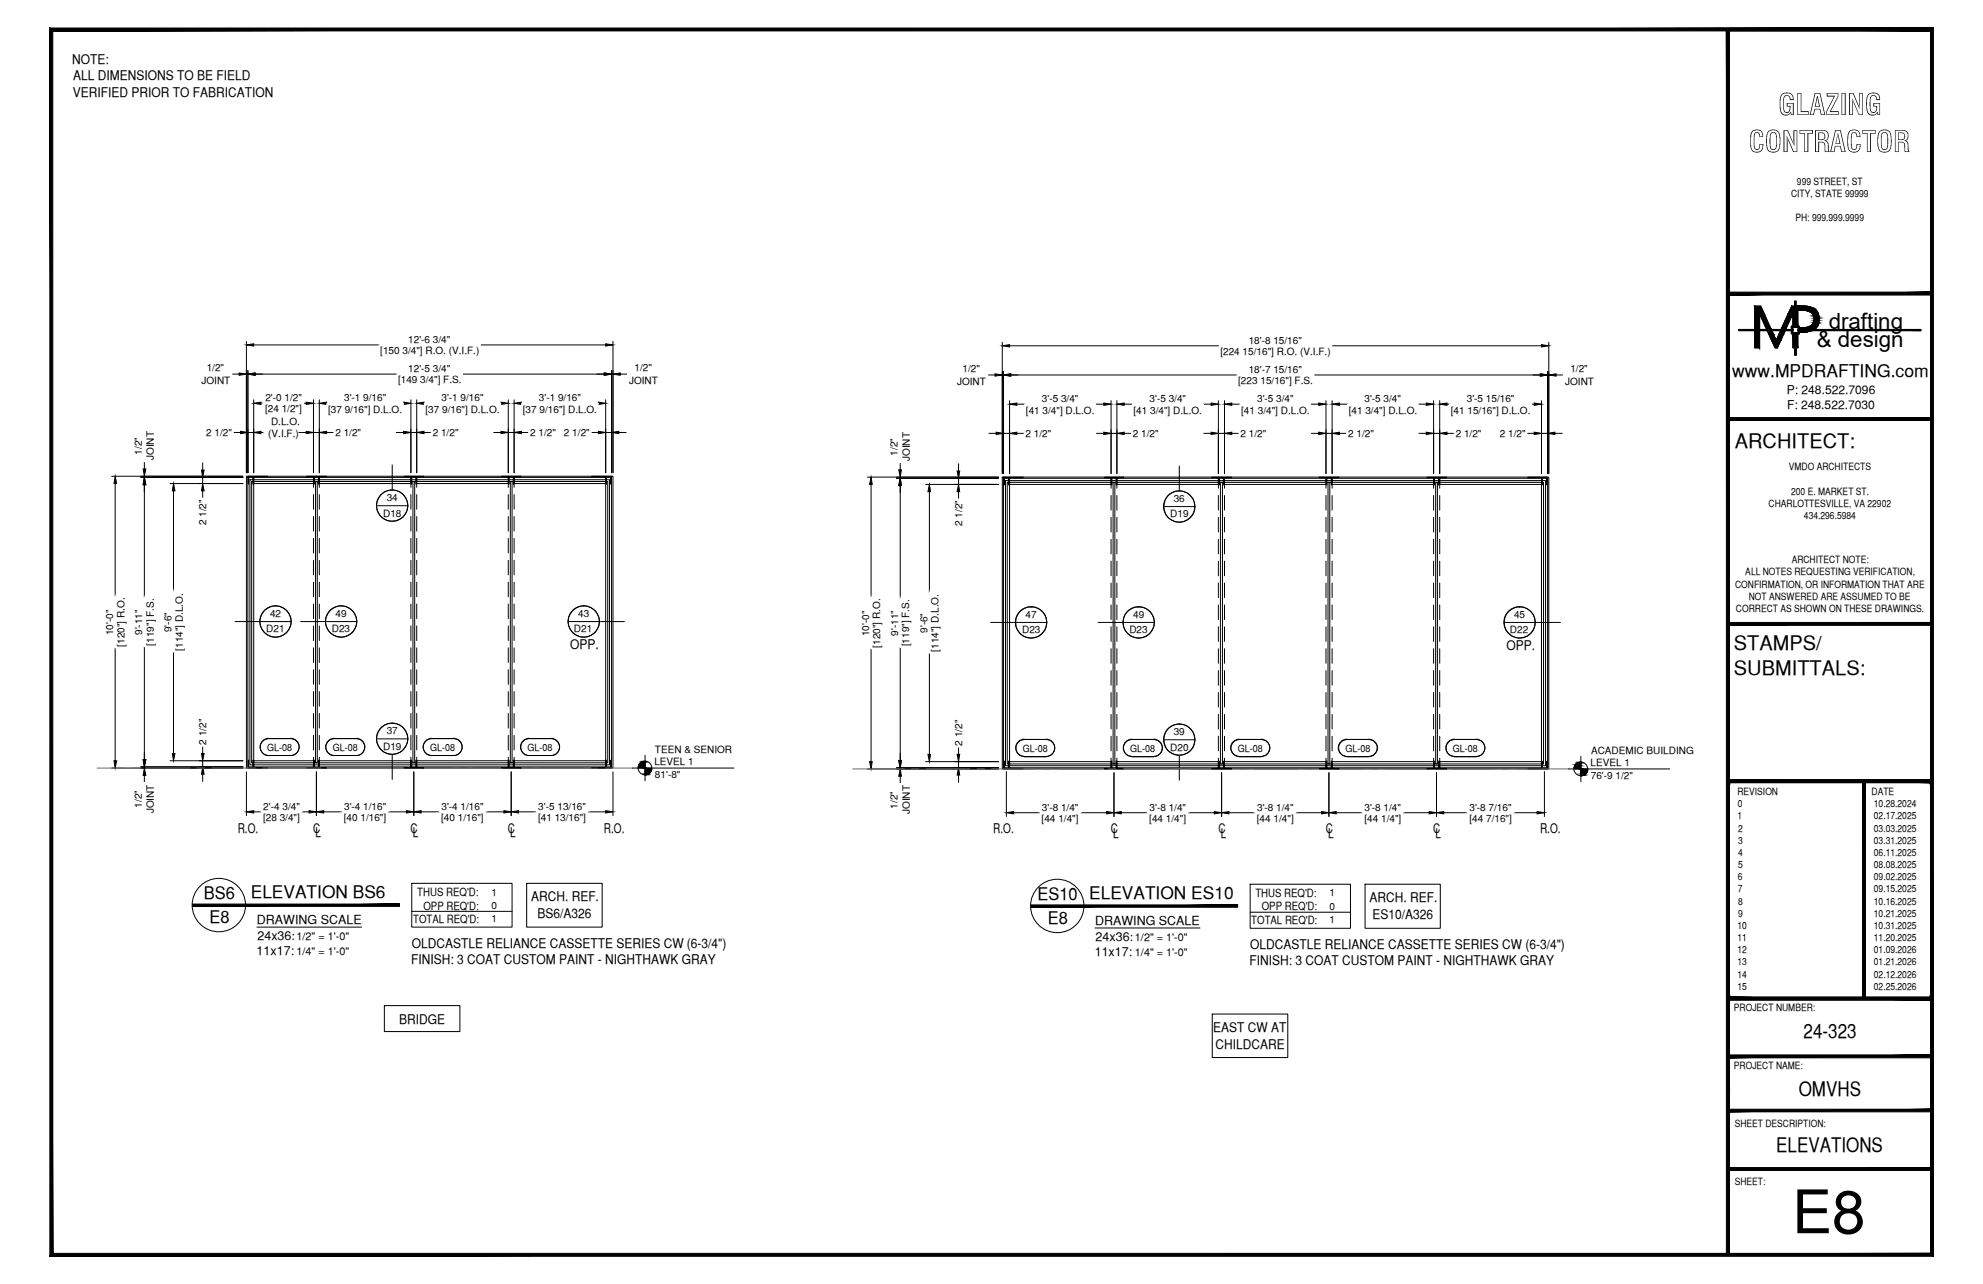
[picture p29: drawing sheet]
<svg xmlns="http://www.w3.org/2000/svg" width="432mm" height="279mm" viewBox="0 0 432 279" stroke-linecap="round" stroke-linejoin="round" font-family="sans-serif">
<defs><g id="words">
<text font-size="13.1" x="390.2" y="268.4">E8</text>
<g font-size="6.3">
<text x="387.2" y="25">GLAZING</text>
<text x="380.8" y="33.1">CONTRACTOR</text>
</g>
<g font-size="4.9">
<text x="398.2" y="71.5">drafting</text>
<text x="395.6" y="75.5">&amp; design</text>
</g>
<g font-size="4.4">
<text x="377.8" y="97.5">ARCHITECT:</text>
<text x="377.6" y="141.5">STAMPS/</text>
<text x="377.6" y="146.9">SUBMITTALS:</text>
<text x="392.7" y="225.8">24-323</text>
<text x="391.7" y="238.5">OMVHS</text>
<text x="386.8" y="250.7">ELEVATIONS</text>
</g>
<g font-size="3.8">
<text x="377.2" y="82">www.MPDRAFTING.com</text>
<text x="44.4" y="195.6">BS6</text>
<text x="54.6" y="195.4">ELEVATION BS6</text>
<text x="225.9" y="195.8">ES10 ELEVATION ES10</text>
<text x="45.6" y="200.9">E8</text>
<text x="228.2" y="201">E8</text>
</g>
<g font-size="2.9">
<text x="15.7" y="13.9">NOTE:</text>
<text x="15.9" y="17.5">ALL DIMENSIONS TO BE FIELD</text>
<text x="15.9" y="21">VERIFIED PRIOR TO FABRICATION</text>
<text x="124.1" y="141.2">OPP.</text>
<text x="328" y="141.5">OPP.</text>
<text x="51.8" y="181.2">R.O.</text>
<text x="68.2" y="181.2">C</text>
<text x="68.7" y="182.1">L</text>
<text x="89.4" y="181.2">C</text>
<text x="89.9" y="182.1">L</text>
<text x="110.6" y="181.2">C</text>
<text x="111.1" y="182.1">L</text>
<text x="131.5" y="181.2">R.O.</text>
<text x="216.3" y="181.4">R.O.</text>
<text x="241.9" y="181.4">C</text>
<text x="242.4" y="182.4">L</text>
<text x="265.3" y="181.4">C</text>
<text x="265.8" y="182.4">L</text>
<text x="288.7" y="181.4">C</text>
<text x="289.2" y="182.4">L</text>
<text x="312.1" y="181.4">C</text>
<text x="312.6" y="182.4">L</text>
<text x="335.3" y="181.4">R.O.</text>
<text x="115.6" y="196.2">ARCH. REF.</text>
<text x="298.2" y="196.3">ARCH. REF.</text>
<text x="117" y="199.7">BS6/A326</text>
<text x="298.8" y="199.9">ES10/A326</text>
<text x="89.5" y="209.8">FINISH: 3 COAT CUSTOM PAINT - NIGHTHAWK GRAY</text>
<text x="89.7" y="206.2">OLDCASTLE RELIANCE CASSETTE SERIES CW (6-3/4&quot;)</text>
<text x="272.1" y="210">FINISH: 3 COAT CUSTOM PAINT - NIGHTHAWK GRAY</text>
<text x="272.2" y="206.4">OLDCASTLE RELIANCE CASSETTE SERIES CW (6-3/4&quot;)</text>
<text x="86.9" y="222.8">BRIDGE</text>
<text x="264.2" y="224.7">EAST CW AT</text>
<text x="264.7" y="228.2">CHILDCARE</text>
</g>
<g font-size="2.7">
<text x="55.9" y="201.1">DRAWING SCALE</text>
<text x="238.4" y="201.4">DRAWING SCALE</text>
<text x="55.9" y="207.8">11x17:</text>
<text x="56.1" y="204.5">24x36:</text>
<text x="238.4" y="208">11x17:</text>
<text x="238.6" y="204.7">24x36:</text>
</g>
<g font-size="2.6">
<text x="389.1" y="85.8">P: 248.522.7096</text>
<text x="389.1" y="89">F: 248.522.7030</text>
</g>
<g font-size="2.5">
<text x="90.9" y="194.9">THUS REQ'D:</text>
<text x="92.2" y="197.9">OPP REQ'D:</text>
<text x="273.4" y="195.1">THUS REQ'D:</text>
<text x="90" y="200.8">TOTAL REQ'D:</text>
<text x="272.5" y="201">TOTAL REQ'D:</text>
<text x="274.8" y="198.1">OPP REQ'D:</text>
</g>
<g font-size="2.4">
<text x="64.6" y="204.6">1/2&quot; = 1'-0&quot;</text>
<text x="64.6" y="207.8">1/4&quot; = 1'-0&quot;</text>
<text x="247.1" y="204.8">1/2&quot; = 1'-0&quot;</text>
<text x="247.1" y="208">1/4&quot; = 1'-0&quot;</text>
</g>
<g font-size="2.2">
<text x="391.3" y="40.2">999 STREET, ST</text>
<text x="390" y="42.9">CITY, STATE 99999</text>
<text x="391" y="48.2">PH: 999.999.9999</text>
<text x="82.8" y="77.1">[150 3/4&quot;] R.O. (V.I.F.)</text>
<text x="88.9" y="74.6">12'-6 3/4&quot;</text>
<text x="265.7" y="77.3">[224 15/16&quot;] R.O. (V.I.F.)</text>
<text x="271.9" y="74.8">18'-8 15/16&quot;</text>
<text x="43.9" y="83.5">JOINT</text>
<text x="45" y="80.8">1/2&quot;</text>
<text x="86.7" y="83.4">[149 3/4&quot;] F.S.</text>
<text x="88.9" y="81">12'-5 3/4&quot;</text>
<text x="137" y="83.5">JOINT</text>
<text x="138.2" y="80.8">1/2&quot;</text>
<text x="208.4" y="83.7">JOINT</text>
<text x="209.6" y="81">1/2&quot;</text>
<text x="269.6" y="83.6">[223 15/16&quot;] F.S.</text>
<text x="271.9" y="81.2">18'-7 15/16&quot;</text>
<text x="340.8" y="83.7">JOINT</text>
<text x="341.9" y="81">1/2&quot;</text>
<text x="57.7" y="89.7">[24 1/2&quot;]</text>
<text x="57.8" y="87.3">2'-0 1/2&quot;</text>
<text x="71.4" y="89.8">[37 9/16&quot;] D.L.O.</text>
<text x="74.9" y="87.3">3'-1 9/16&quot;</text>
<text x="92.6" y="89.8">[37 9/16&quot;] D.L.O.</text>
<text x="96.1" y="87.3">3'-1 9/16&quot;</text>
<text x="113.9" y="89.8">[37 9/16&quot;] D.L.O.</text>
<text x="117.3" y="87.3">3'-1 9/16&quot;</text>
<text x="223.4" y="90">[41 3/4&quot;] D.L.O.</text>
<text x="226.9" y="87.5">3'-5 3/4&quot;</text>
<text x="246.8" y="90">[41 3/4&quot;] D.L.O.</text>
<text x="250.3" y="87.5">3'-5 3/4&quot;</text>
<text x="270.3" y="90">[41 3/4&quot;] D.L.O.</text>
<text x="273.7" y="87.5">3'-5 3/4&quot;</text>
<text x="293.7" y="90">[41 3/4&quot;] D.L.O.</text>
<text x="297.1" y="87.5">3'-5 3/4&quot;</text>
<text x="315.9" y="90">[41 15/16&quot;] D.L.O.</text>
<text x="319.4" y="87.5">3'-5 15/16&quot;</text>
<text x="44.9" y="94.9">2 1/2&quot;</text>
<text x="58.4" y="95.1">(V.I.F.)</text>
<text x="59" y="92.4">D.L.O.</text>
<text x="73" y="94.9">2 1/2&quot;</text>
<text x="94.2" y="94.9">2 1/2&quot;</text>
<text x="115.4" y="94.9">2 1/2&quot;</text>
<text x="122.8" y="94.9">2 1/2&quot;</text>
<text x="223.3" y="95.1">2 1/2&quot;</text>
<text x="246.7" y="95.1">2 1/2&quot;</text>
<text x="270.1" y="95.1">2 1/2&quot;</text>
<text x="293.6" y="95.1">2 1/2&quot;</text>
<text x="317" y="95.1">2 1/2&quot;</text>
<text x="326.6" y="95.1">2 1/2&quot;</text>
<text x="30.9" y="98.9" transform="rotate(-90 30.9 98.9)">1/2&quot;</text>
<text x="33.5" y="100.1" transform="rotate(-90 33.5 100.1)">JOINT</text>
<text x="195.5" y="99.1" transform="rotate(-90 195.5 99.1)">1/2&quot;</text>
<text x="198.1" y="100.3" transform="rotate(-90 198.1 100.3)">JOINT</text>
<text x="389.5" y="102.3">VMDO ARCHITECTS</text>
<text x="390" y="107.6">200 E. MARKET ST.</text>
<text x="83.4" y="112.4">D18</text>
<text x="84.2" y="109.1">34</text>
<text x="254.8" y="112.6">D19</text>
<text x="255.6" y="109.3">36</text>
<text x="385.1" y="110.3">CHARLOTTESVILLE, VA 22902</text>
<text x="392.8" y="113">434.296.5984</text>
<text x="44.9" y="114.3" transform="rotate(-90 44.9 114.3)">2 1/2&quot;</text>
<text x="209.5" y="114.5" transform="rotate(-90 209.5 114.5)">2 1/2&quot;</text>
<text x="380" y="125.2">ALL NOTES REQUESTING VERIFICATION,</text>
<text x="390.1" y="122.6">ARCHITECT NOTE:</text>
<text x="377.8" y="127.9">CONFIRMATION, OR INFORMATION THAT ARE</text>
<text x="380.8" y="130.6">NOT ANSWERED ARE ASSUMED TO BE</text>
<text x="37.3" y="137.5" transform="rotate(-90 37.3 137.5)">9'-6&quot;</text>
<text x="58" y="137.6">D21</text>
<text x="58.8" y="134.3">42</text>
<text x="72.3" y="137.6">D23</text>
<text x="73.1" y="134.3">49</text>
<text x="125" y="137.6">D21</text>
<text x="125.9" y="134.3">43</text>
<text x="201.9" y="137.7" transform="rotate(-90 201.9 137.7)">9'-6&quot;</text>
<text x="222.6" y="137.8">D23</text>
<text x="223.3" y="134.5">47</text>
<text x="245.9" y="137.8">D23</text>
<text x="246.8" y="134.5">49</text>
<text x="328.8" y="137.8">D22</text>
<text x="329.7" y="134.5">45</text>
<text x="378" y="133.2">CORRECT AS SHOWN ON THESE DRAWINGS.</text>
<text x="24.6" y="138.2" transform="rotate(-90 24.6 138.2)">10'-0&quot;</text>
<text x="27.1" y="140.7" transform="rotate(-90 27.1 140.7)">[120&quot;] R.O.</text>
<text x="31" y="138.2" transform="rotate(-90 31 138.2)">9'-11&quot;</text>
<text x="33.5" y="140.5" transform="rotate(-90 33.5 140.5)">[119&quot;] F.S.</text>
<text x="39.8" y="141.6" transform="rotate(-90 39.8 141.6)">[114&quot;] D.L.O.</text>
<text x="189.2" y="138.4" transform="rotate(-90 189.2 138.4)">10'-0&quot;</text>
<text x="191.6" y="140.9" transform="rotate(-90 191.6 140.9)">[120&quot;] R.O.</text>
<text x="195.6" y="138.4" transform="rotate(-90 195.6 138.4)">9'-11&quot;</text>
<text x="198" y="140.7" transform="rotate(-90 198 140.7)">[119&quot;] F.S.</text>
<text x="204.3" y="141.8" transform="rotate(-90 204.3 141.8)">[114&quot;] D.L.O.</text>
<text x="84.2" y="159.8">37</text>
<text x="255.6" y="160">39</text>
<text x="44.9" y="162.1" transform="rotate(-90 44.9 162.1)">2 1/2&quot;</text>
<text x="58.2" y="163.4">GL-08</text>
<text x="72.5" y="163.4">GL-08</text>
<text x="83.4" y="163.1">D19</text>
<text x="93.7" y="163.4">GL-08</text>
<text x="114.9" y="163.4">GL-08</text>
<text x="142.5" y="166.6">LEVEL 1</text>
<text x="142.6" y="164">TEEN &amp; SENIOR</text>
<text x="209.5" y="162.2" transform="rotate(-90 209.5 162.2)">2 1/2&quot;</text>
<text x="222.7" y="163.6">GL-08</text>
<text x="246.1" y="163.6">GL-08</text>
<text x="254.8" y="163.3">D20</text>
<text x="269.6" y="163.6">GL-08</text>
<text x="293" y="163.6">GL-08</text>
<text x="316.4" y="163.6">GL-08</text>
<text x="346.3" y="166.8">LEVEL 1</text>
<text x="346.5" y="164.1">ACADEMIC BUILDING</text>
<text x="142.6" y="169.2">81'-8&quot;</text>
<text x="346.4" y="169.4">76'-9 1/2&quot;</text>
<text x="378.3" y="173">REVISION</text>
<text x="407.5" y="173">DATE</text>
<text x="30.9" y="175.8" transform="rotate(-90 30.9 175.8)">1/2&quot;</text>
<text x="33.5" y="177" transform="rotate(-90 33.5 177)">JOINT</text>
<text x="57.3" y="178.6">[28 3/4&quot;]</text>
<text x="57.3" y="176.2">2'-4 3/4&quot;</text>
<text x="74.9" y="178.6">[40 1/16&quot;]</text>
<text x="74.9" y="176.2">3'-4 1/16&quot;</text>
<text x="96.1" y="178.6">[40 1/16&quot;]</text>
<text x="96.1" y="176.2">3'-4 1/16&quot;</text>
<text x="117.2" y="178.6">[41 13/16&quot;]</text>
<text x="117.2" y="176.2">3'-5 13/16&quot;</text>
<text x="195.5" y="176" transform="rotate(-90 195.5 176)">1/2&quot;</text>
<text x="198.1" y="177.2" transform="rotate(-90 198.1 177.2)">JOINT</text>
<text x="226.8" y="178.9">[44 1/4&quot;]</text>
<text x="226.9" y="176.4">3'-8 1/4&quot;</text>
<text x="250.3" y="178.9">[44 1/4&quot;]</text>
<text x="250.3" y="176.4">3'-8 1/4&quot;</text>
<text x="273.7" y="178.9">[44 1/4&quot;]</text>
<text x="273.7" y="176.4">3'-8 1/4&quot;</text>
<text x="297.1" y="176.4">3'-8 1/4&quot;</text>
<text x="297.1" y="178.9">[44 1/4&quot;]</text>
<text x="320" y="176.4">3'-8 7/16&quot;</text>
<text x="320" y="178.9">[44 7/16&quot;]</text>
<text x="378.3" y="178.3">1</text>
<text x="378.4" y="175.7">0</text>
<text x="408" y="175.7">10.28.2024</text>
<text x="408" y="178.3">02.17.2025</text>
<text x="378.5" y="181">2</text>
<text x="378.5" y="183.6">3</text>
<text x="408" y="181">03.03.2025</text>
<text x="408" y="183.6">03.31.2025</text>
<text x="378.4" y="191.6">6</text>
<text x="378.5" y="186.2">4</text>
<text x="378.5" y="188.9">5</text>
<text x="408" y="186.2">06.11.2025</text>
<text x="408" y="188.9">08.08.2025</text>
<text x="408" y="191.6">09.02.2025</text>
<text x="107" y="194.9">1</text>
<text x="107" y="197.8">0</text>
<text x="289.5" y="195.1">1</text>
<text x="289.5" y="198">0</text>
<text x="378.4" y="194.2">7</text>
<text x="378.5" y="196.8">8</text>
<text x="408" y="194.2">09.15.2025</text>
<text x="408" y="196.8">10.16.2025</text>
<text x="107" y="200.6">1</text>
<text x="289.5" y="200.8">1</text>
<text x="378.3" y="202.1">10</text>
<text x="378.5" y="199.5">9</text>
<text x="408" y="199.5">10.21.2025</text>
<text x="408" y="202.1">10.31.2025</text>
<text x="378.3" y="204.8">11</text>
<text x="378.3" y="207.5">12</text>
<text x="408" y="204.8">11.20.2025</text>
<text x="408" y="207.5">01.09.2026</text>
<text x="378.3" y="210.1">13</text>
<text x="378.3" y="212.7">14</text>
<text x="378.3" y="215.4">15</text>
<text x="408" y="210.1">01.21.2026</text>
<text x="408" y="212.7">02.12.2026</text>
<text x="408" y="215.4">02.25.2026</text>
<text x="377.6" y="219.9">PROJECT NUMBER:</text>
<text x="377.6" y="232.5">PROJECT NAME:</text>
<text x="377.8" y="245.2">SHEET DESCRIPTION:</text>
<text x="377.8" y="257.9">SHEET:</text>
</g>
</g></defs>
<!-- layer: COMPONENTS -->
<g fill="none" stroke="#000" stroke-width=".22">
<path d="M54 103.9h1.2v63h-1.2zM54.4 104.4h78.3v62h-78.3zM55.2 103.9h13.1v1.3h-13.1zM68.3 106v-2.1h1.2v2.1M68.3 107.6v3.2M68.3 112.4v3.2M68.3 117.2v3.1M69.5 103.9h20v1.3h-20zM69.5 107.6v3.2M69.5 112.4v3.2M69.5 117.2v3.1M89.5 106v-2.1h1.2v2.1"/>
<path d="M89.5 107.6v3.2M89.5 112.4v3.2M89.5 117.2v3.1M90.7 103.9h20v1.3h-20zM90.7 107.6v3.2M90.7 112.4v3.2M90.7 117.2v3.1M110.7 106v-2.1h1.3v2.1M110.7 107.6v3.2M110.7 112.4v3.2M110.7 117.2v3.1M112 103.9h19.9v1.3h-19.9z"/>
<path d="M112 107.6v3.2M112 112.4v3.2M112 117.2v3.1M131.9 103.9h1.3v63h-1.3zM218.5 104.1h1.3v63h-1.3zM218.9 104.6h117.6v62h-117.6zM219.8 104.1h22.1v1.3h-22.1zM241.9 106.2v-2.1h1.3v2.1M241.9 107.8v3.2M241.9 112.6v3.2M241.9 117.3v3.2M243.2 104.1h22.1v1.3h-22.1z"/>
<path d="M243.2 107.8v3.2M243.2 112.6v3.2M243.2 117.3v3.2M265.3 106.2v-2.1h1.3v2.1M265.3 107.8v3.2M265.3 112.6v3.2M265.3 117.3v3.2M266.6 104.1h22.1v1.3h-22.1zM266.6 107.8v3.2M266.6 112.6v3.2M266.6 117.3v3.2M288.7 106.2v-2.1h1.4v2.1"/>
<path d="M288.7 107.8v3.2M288.7 112.6v3.2M288.7 117.3v3.2M290.1 104.1h22.1v1.3h-22.1zM290.1 107.8v3.2M290.1 112.6v3.2M290.1 117.3v3.2M312.2 106.2v-2.1h1.3v2.1M312.2 107.8v3.2M312.2 112.6v3.2M312.2 117.3v3.2M313.5 104.1h22.2v1.3h-22.2z"/>
<path d="M313.5 107.8v3.2M313.5 112.6v3.2M313.5 117.3v3.2M335.7 104.1h1.3v63h-1.3zM68.3 121.9v3.2M68.3 126.7v3.2M68.3 131.4v3.2M68.3 136.2v3.2M69.5 121.9v3.2M69.5 126.7v3.2M69.5 131.4v3.2M69.5 136.2v3.2"/>
<path d="M89.5 121.9v3.2M89.5 126.7v3.2M89.5 131.4v3.2M89.5 136.2v3.2M90.7 121.9v3.2M90.7 126.7v3.2M90.7 131.4v3.2M90.7 136.2v3.2M110.7 121.9v3.2M110.7 126.7v3.2M110.7 131.4v3.2M110.7 136.2v3.2"/>
<path d="M112 121.9v3.2M112 126.7v3.2M112 131.4v3.2M112 136.2v3.2M241.9 122.1v3.2M241.9 126.9v3.1M241.9 131.6v3.2M241.9 136.4v3.2M243.2 122.1v3.2M243.2 126.9v3.1M243.2 131.6v3.2M243.2 136.4v3.2"/>
<path d="M265.3 122.1v3.2M265.3 126.9v3.1M265.3 131.6v3.2M265.3 136.4v3.2M266.6 122.1v3.2M266.6 126.9v3.1M266.6 131.6v3.2M266.6 136.4v3.2M288.7 122.1v3.2M288.7 126.9v3.1M288.7 131.6v3.2M288.7 136.4v3.2"/>
<path d="M290.1 122.1v3.2M290.1 126.9v3.1M290.1 131.6v3.2M290.1 136.4v3.2M312.2 122.1v3.2M312.2 126.9v3.1M312.2 131.6v3.2M312.2 136.4v3.2M313.5 122.1v3.2M313.5 126.9v3.1M313.5 131.6v3.2M313.5 136.4v3.2"/>
<path d="M68.3 141v3.1M68.3 145.7v3.2M68.3 150.5v3.2M68.3 155.3v3.1M69.5 141v3.1M69.5 145.7v3.2M69.5 150.5v3.2M69.5 155.3v3.1M89.5 141v3.1M89.5 145.7v3.2M89.5 150.5v3.2M89.5 155.3v3.1"/>
<path d="M90.7 141v3.1M90.7 145.7v3.2M90.7 150.5v3.2M90.7 155.3v3.1M110.7 141v3.1M110.7 145.7v3.2M110.7 150.5v3.2M110.7 155.3v3.1M112 141v3.1M112 145.7v3.2M112 150.5v3.2M112 155.3v3.1"/>
<path d="M241.9 141.2v3.1M241.9 145.9v3.2M241.9 150.7v3.2M241.9 155.4v3.2M243.2 141.2v3.1M243.2 145.9v3.2M243.2 150.7v3.2M243.2 155.4v3.2M265.3 141.2v3.1M265.3 145.9v3.2M265.3 150.7v3.2M265.3 155.4v3.2"/>
<path d="M266.6 141.2v3.1M266.6 145.9v3.2M266.6 150.7v3.2M266.6 155.4v3.2M288.7 141.2v3.1M288.7 145.9v3.2M288.7 150.7v3.2M288.7 155.4v3.2M290.1 141.2v3.1M290.1 145.9v3.2M290.1 150.7v3.2M290.1 155.4v3.2"/>
<path d="M312.2 141.2v3.1M312.2 145.9v3.2M312.2 150.7v3.2M312.2 155.4v3.2M313.5 141.2v3.1M313.5 145.9v3.2M313.5 150.7v3.2M313.5 155.4v3.2M55.2 165.5h13.1v1.4h-13.1zM68.3 164.8v2.1h1.2v-2.1M68.3 160v3.2M69.5 165.5h20v1.4h-20z"/>
<path d="M69.5 160v3.2M89.5 164.8v2.1h1.2v-2.1M89.5 160v3.2M90.7 165.5h20v1.4h-20zM90.7 160v3.2M110.7 164.8v2.1h1.3v-2.1M110.7 160v3.2M112 165.5h19.9v1.4h-19.9zM112 160v3.2M219.8 165.7h22.1v1.4h-22.1zM241.9 165v2.1h1.3v-2.1M241.9 160.2v3.2"/>
<path d="M243.2 165.7h22.1v1.4h-22.1zM243.2 160.2v3.2M265.3 165v2.1h1.3v-2.1M265.3 160.2v3.2M266.6 165.7h22.1v1.4h-22.1zM266.6 160.2v3.2M288.7 165v2.1h1.4v-2.1M288.7 160.2v3.2M290.1 165.7h22.1v1.4h-22.1zM290.1 160.2v3.2M312.2 165v2.1h1.3v-2.1M312.2 160.2v3.2"/>
<path d="M313.5 165.7h22.2v1.4h-22.2zM313.5 160.2v3.2"/>
</g>
<!-- layer: SYMBOLS -->
<g fill="none" stroke="#fff" stroke-width=".22">
<path d="M85.4 106.6l.9 .1M256.8 106.8l.9 .1M60 131.8l.9 .2M74.3 131.8l.9 .2M127.1 131.8l-.9 .2M224.5 132.1h.9M248 132.1h.9M330.9 132.1h-.8M85.4 157.4l.9 .1M256.8 157.5l.9 .2M58.2 164.4h5.4h-5.1h4.8M63.3 160.7l-5.1 .1h5.4"/>
<path d="M72.5 164.4h5.4h-5.1h4.8M77.6 160.7l-5.1 .1h5.4M93.7 164.4h5.4h-5.1h4.8M98.8 160.7l-5.1 .1h5.4M114.9 164.4h5.4h-5h4.7M120 160.7l-5.1 .1h5.4M222.8 164.6h5.4l-5.1 .1h4.7M227.8 160.9l-5 .1h5.4M246.2 164.6h5.4l-5.1 .1h4.8M251.3 160.9l-5.1 .1h5.4M269.6 164.6h5.4l-5.1 .1h4.7M274.6 160.9l-5 .1h5.4"/>
<path d="M293 164.6h5.4l-5.1 .1h4.8M298.1 160.9l-5.1 .1h5.4M316.4 164.6h5.4l-5.1 .1h4.8M321.5 160.9l-5.1 .1h5.4"/>
</g>
<g fill="#fff" stroke="#fff" stroke-width=".22">
<path d="M57.6 161l.6-.2h5.4zM57.6 161h6.6l-.6-.2zM57.1 161.4l.5-.4h6.6zM57.1 161.4h7.6l-.5-.4zM57.1 161.4h7.6l-7.9 .5zM56.8 161.9h8.2l-.3-.5zM56.8 161.9h8.2l-8.4 .7zM56.6 162.6h8.6l-.2-.7zM56.6 162.6h8.6l-8.4 .6zM56.8 163.2h8.2l.2-.6zM56.8 163.2h8.2l-7.9 .6zM57.1 163.8h7.6l.3-.6zM57.1 163.8h7.6l-7.1 .4zM57.6 164.2h6.6l.5-.4zM57.6 164.2h6.6l-6 .2zM58.2 164.4h5.4l.6-.2z"/>
<path d="M71.9 161l.6-.2h5.4zM71.9 161h6.6l-.6-.2zM71.4 161.4l.5-.4h6.6zM71.4 161.4h7.6l-.5-.4zM71.4 161.4h7.6l-7.9 .5zM71.1 161.9h8.2l-.3-.5zM71.1 161.9h8.2l-8.4 .7zM70.9 162.6h8.5l-.1-.7zM70.9 162.6h8.5l-8.3 .6zM71.1 163.2h8.2l.1-.6zM71.1 163.2h8.2l-7.9 .6zM71.4 163.8h7.6l.3-.6zM71.4 163.8h7.6l-7.1 .4zM71.9 164.2h6.6l.5-.4zM71.9 164.2h6.6l-6 .2zM72.5 164.4h5.4l.6-.2z"/>
<path d="M93.1 161l.6-.2h5.4zM93.1 161h6.6l-.6-.2zM92.6 161.4l.5-.4h6.6zM92.6 161.4h7.6l-.5-.4zM92.6 161.4h7.6l-7.9 .5zM92.3 161.9h8.2l-.3-.5zM92.3 161.9h8.2l-8.4 .7zM92.1 162.6h8.5l-.1-.7zM92.1 162.6h8.5l-8.3 .6zM92.3 163.2h8.2l.1-.6zM92.3 163.2h8.2l-7.9 .6zM92.6 163.8h7.6l.3-.6zM92.6 163.8h7.6l-7.1 .4zM93.1 164.2h6.6l.5-.4zM93.1 164.2h6.6l-6 .2zM93.7 164.4h5.4l.6-.2z"/>
<path d="M114.3 161l.6-.2h5.4zM114.3 161h6.6l-.6-.2zM113.8 161.4l.5-.4h6.6zM113.8 161.4h7.6l-.5-.4zM113.8 161.4h7.6l-7.9 .5zM113.5 161.9h8.2l-.3-.5zM113.5 161.9h8.2l-8.3 .7zM113.4 162.6h8.5l-.2-.7zM113.4 162.6h8.5l-8.4 .6zM113.5 163.2h8.2l.2-.6zM113.5 163.2h8.2l-7.9 .6zM113.8 163.8h7.6l.3-.6zM113.8 163.8h7.6l-7.1 .4zM114.3 164.2h6.6l.5-.4zM114.3 164.2h6.6l-6 .2zM114.9 164.4h5.4l.6-.2z"/>
<path d="M222.1 161.2l.7-.2h5.4zM222.1 161.2h6.6l-.5-.2zM222.1 161.2h6.6l-7 .4zM221.7 161.6h7.5l-.5-.4zM221.7 161.6h7.5l-7.9 .5zM221.3 162.1h8.3l-.4-.5zM221.3 162.1h8.3l-8.4 .7zM221.2 162.8h8.5l-.1-.7zM221.2 162.8h8.5l-8.4 .6zM221.3 163.4h8.3l.1-.6zM221.3 163.4h8.3l-8 .6zM221.6 164h7.6l.4-.6zM221.6 164h7.6l-7.1 .4zM222.1 164.4h6.6l.5-.4zM222.1 164.4h6.6l-5.9 .2zM222.8 164.6h5.4l.5-.2z"/>
<path d="M245.6 161.2l.6-.2h5.4zM245.6 161.2h6.6l-.6-.2zM245 161.6l.6-.4h6.6zM245 161.6h7.7l-.5-.4zM245 161.6h7.7l-8 .5zM244.7 162.1h8.3l-.3-.5zM244.7 162.1h8.3l-8.4 .7zM244.6 162.8h8.5l-.1-.7zM244.6 162.8h8.5l-8.4 .6zM244.7 163.4h8.3l.1-.6zM244.7 163.4h8.3l-8 .6zM245 164h7.7l.3-.6zM245 164h7.7l-7.1 .4zM245.6 164.4h6.6l.5-.4zM245.6 164.4h6.6l-6 .2zM246.2 164.6h5.4l.6-.2z"/>
<path d="M269 161.2l.6-.2h5.4zM269 161.2h6.6l-.6-.2zM268.5 161.6l.5-.4h6.6zM268.5 161.6h7.6l-.5-.4zM268.5 161.6h7.6l-7.9 .5zM268.2 162.1h8.2l-.3-.5zM268.2 162.1h8.2l-8.4 .7zM268 162.8h8.5l-.1-.7zM268 162.8h8.5l-8.3 .6zM268.2 163.4h8.2l.1-.6zM268.2 163.4h8.2l-7.9 .6zM268.5 164h7.6l.3-.6zM268.5 164h7.6l-7.1 .4zM269 164.4h6.6l.5-.4zM269 164.4h6.6l-6 .2zM269.6 164.6h5.4l.6-.2z"/>
<path d="M292.4 161.2l.6-.2h5.4zM292.4 161.2h6.6l-.6-.2zM291.9 161.6l.5-.4h6.6zM291.9 161.6h7.6l-.5-.4zM291.9 161.6h7.6l-7.9 .5zM291.6 162.1h8.2l-.3-.5zM291.6 162.1h8.2l-8.3 .7zM291.5 162.8h8.4l-.1-.7zM291.5 162.8h8.4l-8.3 .6zM291.6 163.4h8.2l.1-.6zM291.6 163.4h8.2l-7.9 .6zM291.9 164h7.6l.3-.6zM291.9 164h7.6l-7.1 .4zM292.4 164.4h6.6l.5-.4zM292.4 164.4h6.6l-6 .2zM293 164.6h5.4l.6-.2z"/>
<path d="M315.8 161.2l.6-.2h5.4zM315.8 161.2h6.6l-.6-.2zM315.8 161.2h6.6l-7.1 .4zM315.3 161.6h7.6l-.5-.4zM315.3 161.6h7.6l-7.9 .5zM315 162.1h8.2l-.3-.5zM315 162.1h8.2l-8.3 .7zM314.9 162.8h8.4l-.1-.7zM314.9 162.8h8.4l-8.3 .6zM315 163.4h8.2l.1-.6zM315 163.4h8.2l-7.9 .6zM315.3 164h7.6l.3-.6zM315.3 164h7.6l-7.1 .4zM315.8 164.4h6.6l.5-.4zM315.8 164.4h6.6l-6 .2zM316.4 164.6h5.4l.6-.2z"/>
<path d="M83.7 113l.8 .3 .9 .1zM83.7 113l2.6 .3-.9 .1zM83 112.5l.7 .5 2.6 .3zM83 112.5l4.1 .5-.8 .3zM82.5 111.8l.5 .7 4.1 .5zM82.5 111.8l5.3 .7-.7 .5zM82.1 110.9l.4 .9 5.3 .7zM82.1 110.9l6.2 .9-.5 .7zM82 110l.1 .9 6.2 .9zM82 110l6.7 .9-.4 .9zM82.1 109.2l-.1 .8 6.7 .9zM82.1 109.2l6.7 .8-.1 .9zM82.5 108.3l-.4 .9 6.7 .8zM82.5 108.3l6.2 .9 .1 .8zM83 107.6l-.5 .7 6.2 .9zM83 107.6l5.3 .7 .4 .9zM83 107.6l5.3 .7-4.6-1.2zM83.7 107.1l4.1 .5 .5 .7zM83.7 107.1l4.1 .5-3.3-.9zM84.5 106.7l2.6 .4 .7 .5zM84.5 106.7l2.6 .4-1.7-.5zM85.4 106.6l1.7 .5z"/>
<path d="M83.7 163.7l1.7 .4zM83.7 163.7l2.6 .3-.9 .1zM83 163.1l.7 .6 2.6 .3zM83 163.1l4.1 .6-.8 .3zM82.5 162.4l.5 .7 4.1 .6zM82.5 162.4l5.3 .7-.7 .6zM82.1 161.6l.4 .8 5.3 .7zM82.1 161.6l6.2 .8-.5 .7zM82 160.8l.1 .8 6.2 .8zM82 160.8l6.7 .8-.4 .8zM82.1 159.9l-.1 .9 6.7 .8zM82.1 159.9l6.7 .9-.1 .8zM82.5 159.1l-.4 .8 6.7 .9zM82.5 159.1l6.2 .8 .1 .9zM83 158.4l-.5 .7 6.2 .8zM83 158.4l5.3 .7 .4 .8zM83 158.4l5.3 .7-4.6-1.3zM83.7 157.8l4.1 .6 .5 .7zM83.7 157.8l4.1 .6-3.3-.9zM84.5 157.5l2.6 .3 .7 .6zM84.5 157.5l2.6 .3-1.7-.4zM85.4 157.4l1.7 .4z"/>
<path d="M58.3 138.2l.8 .4 .9 .1zM58.3 138.2l2.6 .4-.9 .1zM57.6 137.7l.7 .5 2.6 .4zM57.6 137.7l4.1 .5-.8 .4zM57.1 137l.5 .7 4.1 .5zM57.1 137l5.3 .7-.7 .5zM56.7 136.1l.4 .9 5.3 .7zM56.7 136.1l6.2 .9-.5 .7zM56.6 135.3l.1 .8 6.2 .9zM56.6 135.3l6.7 .8-.4 .9zM56.7 134.4l-.1 .9 6.7 .8zM56.7 134.4l6.7 .9-.1 .8zM57.1 133.5l-.4 .9 6.7 .9zM57.1 133.5l6.2 .9 .1 .9zM57.6 132.8l-.5 .7 6.2 .9zM57.6 132.8l5.3 .7 .4 .9zM57.6 132.8l5.3 .7-4.6-1.2zM58.3 132.3l4.1 .5 .5 .7zM58.3 132.3l4.1 .5-3.3-.8zM59.1 132l2.6 .3 .7 .5zM59.1 132l2.6 .3-1.7-.5zM60 131.8l.9 .2 .8 .3z"/>
<path d="M72.6 138.2l.8 .4 .9 .1zM72.6 138.2l2.6 .4-.9 .1zM71.9 137.7l.7 .5 2.6 .4zM71.9 137.7l4.1 .5-.8 .4zM71.4 137l.5 .7 4.1 .5zM71.4 137l5.3 .7-.7 .5zM71 136.1l.4 .9 5.3 .7zM71 136.1l6.2 .9-.5 .7zM70.9 135.3l.1 .8 6.2 .9zM70.9 135.3l6.7 .8-.4 .9zM71 134.4l-.1 .9 6.7 .8zM71 134.4l6.7 .9-.1 .8zM71.4 133.5l-.4 .9 6.7 .9zM71.4 133.5l6.2 .9 .1 .9zM71.9 132.8l-.5 .7 6.2 .9zM71.9 132.8l5.3 .7 .4 .9zM71.9 132.8l5.3 .7-4.6-1.2zM72.6 132.3l4.1 .5 .5 .7zM72.6 132.3l4.1 .5-3.3-.8zM73.4 132l2.6 .3 .7 .5zM73.4 132l2.6 .3-1.7-.5zM74.3 131.8l.9 .2 .8 .3z"/>
<path d="M127.1 138.7l1.7-.5-.8 .4zM126.2 138.6l.9 .1 1.7-.5zM126.2 138.6l3.3-.9-.7 .5zM125.4 138.2l.8 .4 3.3-.9zM125.4 138.2l4.6-1.2-.5 .7zM124.7 137.7l.7 .5 4.6-1.2zM124.7 137.7l5.7-1.6-.4 .9zM124.2 137l.5 .7 5.7-1.6zM124.2 137l6.4-1.7-.2 .8zM123.8 136.1l.4 .9 6.4-1.7zM123.8 136.1l6.6-1.7 .2 .9zM123.7 135.3l.1 .8 6.6-1.7zM123.7 135.3l6.3-1.8 .4 .9zM123.8 134.4l-.1 .9 6.3-1.8zM123.8 134.4l5.7-1.6 .5 .7zM124.2 133.5l-.4 .9 5.7-1.6zM124.2 133.5l4.6-1.2 .7 .5zM124.7 132.8l-.5 .7 4.6-1.2zM124.7 132.8l3.3-.8 .8 .3zM124.7 132.8l3.3-.8-2.6 .3zM125.4 132.3l1.7-.5 .9 .2zM125.4 132.3l1.7-.5-.9 .2z"/>
<path d="M255.1 113.2l.8 .3 .9 .2zM255.1 113.2l2.6 .3-.9 .2zM254.4 112.6l.7 .6 2.6 .3zM254.4 112.6l4.1 .6-.8 .3zM253.9 112l.5 .6 4.1 .6zM253.9 112l5.3 .6-.7 .6zM253.6 111.1l.3 .9 5.3 .6zM253.6 111.1l6.2 .9-.6 .6zM253.4 110.2l.2 .9 6.2 .9zM253.4 110.2l6.7 .9-.3 .9zM253.6 109.3l-.2 .9 6.7 .9zM253.6 109.3l6.6 .9-.1 .9zM253.9 108.5l-.3 .8 6.6 .9zM253.9 108.5l6.2 .8 .1 .9zM254.4 107.8l-.5 .7 6.2 .8zM254.4 107.8l5.4 .7 .3 .8zM254.4 107.8l5.4 .7-4.7-1.2zM255.1 107.3l4.1 .5 .6 .7zM255.1 107.3l4.1 .5-3.3-.9zM255.9 106.9l2.6 .4 .7 .5zM255.9 106.9l2.6 .4-1.7-.5zM256.8 106.8l1.7 .5z"/>
<path d="M255.1 163.9l1.7 .4zM255.1 163.9l2.6 .3-.9 .1zM254.4 163.4l.7 .5 2.6 .3zM254.4 163.4l4.1 .5-.8 .3zM253.9 162.7l.5 .7 4.1 .5zM253.9 162.7l5.3 .7-.7 .5zM253.6 161.9l.3 .8 5.3 .7zM253.6 161.9l6.2 .8-.6 .7zM253.4 161l.2 .9 6.2 .8zM253.4 161l6.7 .9-.3 .8zM253.6 160.1l-.2 .9 6.7 .9zM253.6 160.1l6.6 .9-.1 .9zM253.9 159.3l-.3 .8 6.6 .9zM253.9 159.3l6.2 .8 .1 .9zM254.4 158.6l-.5 .7 6.2 .8zM254.4 158.6l5.4 .7 .3 .8zM254.4 158.6l5.4 .7-4.7-1.3zM255.1 158l4.1 .6 .6 .7zM255.1 158l4.1 .6-3.3-.9zM255.9 157.7l2.6 .3 .7 .6zM255.9 157.7l2.6 .3-1.7-.5zM256.8 157.5l1.7 .5z"/>
<path d="M222.8 138.4l1.7 .5zM222.8 138.4l2.6 .3-.9 .2zM222.1 137.9l.7 .5 2.6 .3zM222.1 137.9l4.2 .5-.9 .3zM221.6 137.2l.5 .7 4.2 .5zM221.6 137.2l5.3 .7-.6 .5zM221.2 136.3l.4 .9 5.3 .7zM221.2 136.3l6.3 .9-.6 .7zM221.2 135.4v.9l6.3 .9zM221.2 135.4l6.6 .9-.3 .9zM221.2 134.6v.8l6.6 .9zM221.2 134.6l6.8 .8-.2 .9zM221.6 133.7l-.4 .9 6.8 .8zM221.6 133.7l6.2 .9 .2 .8zM222.1 133l-.5 .7 6.2 .9zM222.1 133l5.4 .7 .3 .9zM222.1 133l5.4 .7-4.7-1.2zM222.8 132.5l4.1 .5 .6 .7zM222.8 132.5l4.1 .5-3.3-.9zM223.6 132.1l2.7 .4 .6 .5zM223.6 132.1l2.7 .4-1.8-.4zM224.5 132.1h.9l.9 .4z"/>
<path d="M246.3 138.4l1.7 .5zM246.3 138.4l2.6 .3-.9 .2zM245.6 137.9l.7 .5 2.6 .3zM245.6 137.9l4.1 .5-.8 .3zM245 137.2l.6 .7 4.1 .5zM245 137.2l5.4 .7-.7 .5zM244.7 136.3l.3 .9 5.4 .7zM244.7 136.3l6.2 .9-.5 .7zM244.5 135.4l.2 .9 6.2 .9zM244.5 135.4l6.8 .9-.4 .9zM244.7 134.6l-.2 .8 6.8 .9zM244.7 134.6l6.7 .8-.1 .9zM245 133.7l-.3 .9 6.7 .8zM245 133.7l6.3 .9 .1 .8zM245.6 133l-.6 .7 6.3 .9zM245.6 133l5.3 .7 .4 .9zM245.6 133l5.3 .7-4.6-1.2zM246.3 132.5l4.1 .5 .5 .7zM246.3 132.5l4.1 .5-3.3-.9zM247.1 132.1l2.6 .4 .7 .5zM247.1 132.1l2.6 .4-1.7-.4zM248 132.1h.9l.8 .4z"/>
<path d="M330.9 138.9l1.7-.5zM330.1 138.7l.8 .2 1.7-.5zM330.1 138.7l3.2-.8-.7 .5zM329.2 138.4l.9 .3 3.2-.8zM329.2 138.4l4.7-1.2-.6 .7zM328.5 137.9l.7 .5 4.7-1.2zM328.5 137.9l5.7-1.6-.3 .9zM328 137.2l.5 .7 5.7-1.6zM328 137.2l6.3-1.8-.1 .9zM327.7 136.3l.3 .9 6.3-1.8zM327.7 136.3l6.5-1.7 .1 .8zM327.5 135.4l.2 .9 6.5-1.7zM327.5 135.4l6.4-1.7 .3 .9zM327.7 134.6l-.2 .8 6.4-1.7zM327.7 134.6l5.6-1.6 .6 .7zM328 133.7l-.3 .9 5.6-1.6zM328 133.7l4.6-1.2 .7 .5zM328.5 133l-.5 .7 4.6-1.2zM328.5 133l3.3-.9 .8 .4zM328.5 133l3.3-.9-2.6 .4zM329.2 132.5l1.7-.4h.9zM329.2 132.5l1.7-.4h-.8z"/>
</g>
<g fill="none" stroke="#000" stroke-width=".22">
<path d="M82 110h6.8M85.4 101.2v5.4M253.4 110.2h6.8M256.8 101.4v5.4M51.2 135.3h12.2M65.5 135.3h12.2M123.7 135.3h12.3M215.7 135.4h12.3M239.1 135.4h12.3M327.5 135.4h12.3M57.1 161.4l.5-.4 .9-.3h4.8a1.84 1.84 0 0 1 1.9 1.9 1.84 1.84 0 0 1-1.9 1.8h-4.8a1.81 1.81 0 0 1-1.7-1 1.81 1.81 0 0 1 .3-2zM58.5 160.7a1.87 1.87 0 0 0-1.9 1.8 1.87 1.87 0 0 0 1.9 1.9"/>
<path d="M58.5 160.7h4.8M58.5 164.4h4.8M63.3 160.7a1.87 1.87 0 0 1 1.9 1.8 1.87 1.87 0 0 1-1.9 1.9M71.4 161.4l.5-.4 .9-.3h4.8a1.84 1.84 0 0 1 1.8 1.9 1.84 1.84 0 0 1-1.8 1.8h-4.8a1.81 1.81 0 0 1-1.7-1 1.81 1.81 0 0 1 .3-2zM72.8 160.7a1.87 1.87 0 0 0-1.9 1.8 1.87 1.87 0 0 0 1.9 1.9M72.8 160.7h4.8M77.6 160.7a1.87 1.87 0 0 1 1.8 1.8 1.87 1.87 0 0 1-1.8 1.9h-4.8M82 160.8h6.8M85.4 164.1v5.5M92.6 161.4l.5-.4 .9-.3h4.8a1.84 1.84 0 0 1 1.8 1.9 1.84 1.84 0 0 1-1.8 1.8h-4.8a1.81 1.81 0 0 1-1.7-1 1.81 1.81 0 0 1 .3-2zM94 160.7a1.87 1.87 0 0 0-1.9 1.8 1.87 1.87 0 0 0 1.9 1.9M94 160.7h4.8"/>
<path d="M94 164.4h4.8M98.8 160.7a1.87 1.87 0 0 1 1.8 1.8 1.87 1.87 0 0 1-1.8 1.9M113.8 161.4l.5-.4 1-.3h4.7a1.84 1.84 0 0 1 1.9 1.9 1.84 1.84 0 0 1-1.9 1.8h-4.7a1.81 1.81 0 0 1-1.8-1 1.81 1.81 0 0 1 .3-2zM115.2 160.7a1.87 1.87 0 0 0-1.9 1.8 1.87 1.87 0 0 0 1.9 1.9M115.3 160.7h4.7M115.3 164.4h4.7M120 160.7a1.87 1.87 0 0 1 1.9 1.8 1.87 1.87 0 0 1-1.9 1.9M137.7 167.1h22.1M140.5 164.3v5.6M221.7 161.6l.4-.4 1-.3h4.7a1.87 1.87 0 0 1 1.9 1.9 1.87 1.87 0 0 1-1.9 1.9h-4.7a1.84 1.84 0 0 1-1.7-1.1 1.84 1.84 0 0 1 .3-2zM223 160.8a1.87 1.87 0 0 0-1.8 1.9 1.87 1.87 0 0 0 1.8 1.9M223.1 160.9h4.7"/>
<path d="M223.1 164.7h4.7M227.8 160.8a1.87 1.87 0 0 1 1.9 1.9 1.87 1.87 0 0 1-1.9 1.9M245 161.6l.6-.4 .9-.3h4.8a1.87 1.87 0 0 1 1.8 1.9 1.87 1.87 0 0 1-1.8 1.9h-4.8a1.87 1.87 0 0 1-1.7-1.1 1.87 1.87 0 0 1 .2-2zM246.5 160.8a1.87 1.87 0 0 0-1.9 1.9 1.87 1.87 0 0 0 1.9 1.9M246.5 160.9h4.8M246.5 164.7h4.8M251.2 160.8a1.87 1.87 0 0 1 1.9 1.9 1.87 1.87 0 0 1-1.9 1.9M253.4 161h6.8M256.8 164.3v5.5M268.5 161.6l.5-.4 .9-.3h4.7a1.87 1.87 0 0 1 1.9 1.9 1.87 1.87 0 0 1-1.9 1.9h-4.7a1.87 1.87 0 0 1-1.7-1.1 1.87 1.87 0 0 1 .3-2zM269.8 160.8a1.87 1.87 0 0 0-1.8 1.9 1.87 1.87 0 0 0 1.8 1.9M269.9 160.9h4.7"/>
<path d="M269.9 164.7h4.7M274.6 160.8a1.87 1.87 0 0 1 1.9 1.9 1.87 1.87 0 0 1-1.9 1.9M291.9 161.6l.5-.4 .9-.3h4.8a1.87 1.87 0 0 1 1.8 1.9 1.87 1.87 0 0 1-1.8 1.9h-4.8a1.87 1.87 0 0 1-1.6-1.1 1.87 1.87 0 0 1 .2-2zM293.3 160.8a1.87 1.87 0 0 0-1.9 1.9 1.87 1.87 0 0 0 1.9 1.9M293.3 160.9h4.8M293.3 164.7h4.8M298 160.8a1.87 1.87 0 0 1 1.9 1.9 1.87 1.87 0 0 1-1.9 1.9M315.8 161.2l.9-.3h4.8a1.87 1.87 0 0 1 1.8 1.9 1.87 1.87 0 0 1-1.8 1.9h-4.8a1.88 1.88 0 0 1-1.8-1.4 1.88 1.88 0 0 1 .9-2.1zM316.7 160.8a1.87 1.87 0 0 0-1.9 1.9 1.87 1.87 0 0 0 1.9 1.9M316.7 160.9h4.8M316.7 164.7h4.8M321.5 160.8a1.87 1.87 0 0 1 1.8 1.9 1.87 1.87 0 0 1-1.8 1.9"/>
<path d="M341.5 167.3h22.1M344.2 164.6v5.5M89.7 192.2h21.8v9.5h-21.8zM89.7 198.3h21.8M272.2 192.4h21.9v9.6h-21.9zM272.2 198.5h21.9"/>
<circle cx="85.4" cy="110" r="3.4"/>
<circle cx="256.8" cy="110.2" r="3.4"/>
<circle cx="60" cy="135.2" r="3.4"/>
<circle cx="74.3" cy="135.2" r="3.4"/>
<circle cx="127.1" cy="135.2" r="3.4"/>
<circle cx="224.5" cy="135.4" r="3.4"/>
<circle cx="224.6" cy="135.5" r="3.4"/>
<circle cx="247.9" cy="135.5" r="3.4"/>
<circle cx="247.9" cy="135.4" r="3.4"/>
<circle cx="330.9" cy="135.4" r="3.4"/>
<circle cx="330.9" cy="135.5" r="3.4"/>
<circle cx="85.4" cy="160.8" r="3.4"/>
<circle cx="85.4" cy="160.7" r="3.4"/>
<circle cx="140.4" cy="167.1" r="1.49"/>
<circle cx="256.8" cy="160.9" r="3.4"/>
<circle cx="256.8" cy="161" r="3.4"/>
<circle cx="344.2" cy="167.3" r="1.49"/>
<circle cx="47.7" cy="196.9" r="5.8"/>
<circle cx="230.2" cy="197.1" r="5.8"/>
</g>
<!-- layer: ROUGH OPENING -->
<path d="M53.7 103.6h79.8v63.5h-79.8zM218.2 103.8h119v63.5h-119z" fill="none" stroke="#000" stroke-width=".22"/>
<!-- layer: DIM -->
<g fill="none" stroke="#000" stroke-width=".22">
<path d="M53.7 74.3v28.6M55.2 75.1h27.3M104.6 75.1h27.3M133.5 74.3v28.6M218.2 74.5v28.6M219.8 75.2h45.7M290 75.2h45.7M337.2 74.5v28.6M50.5 81.4h1.6M50.8 94.1h1.6M53.7 81.4h.3M54 80.6v22.3"/>
<path d="M54 94.1h1.2M55.2 87v15.9M55.6 81.4h30.8M56.8 94.1h1.6M56.8 87.8h.7M65.1 94.1h1.6M66 87.8h.7M68.3 94.1h1.2M68.3 87v15.9M69.5 87v15.9M71.1 94.1h1.6M71.1 87.8h.1"/>
<path d="M86.3 94.1h1.6M87.8 87.8h.1M89.5 94.1h1.2M89.5 87v15.9M90.7 87v15.9M92.3 94.1h1.6M92.3 87.8h.1M100.7 81.4h30.9M107.5 94.1h1.6M109 87.8h.1M110.7 94.1h1.3M110.7 87v15.9"/>
<path d="M112 87v15.9M113.5 94.1h1.6M113.5 87.8h.1M128.7 94.1h1.6M130.2 87.8h.1M131.9 94.1h1.3M131.9 87v15.9M133.2 80.6v22.3M133.2 81.4h.3M134.7 94.1h1.6M135.1 81.4h1.6M215.1 81.6h1.6"/>
<path d="M215.3 94.3h1.6M218.2 81.6h.3M218.5 80.8v22.3M218.5 94.3h1.3M219.8 87.2v15.9M220.1 81.6h49.3M221.4 94.3h1.6M221.4 87.9h1.7M238.6 87.9h1.7M238.8 94.3h1.5M241.9 94.3h1.3M241.9 87.2v15.9"/>
<path d="M243.2 87.2v15.9M244.8 94.3h1.6M244.8 87.9h1.8M262 87.9h1.7M262.1 94.3h1.6M265.3 94.3h1.3M265.3 87.2v15.9M266.6 87.2v15.9M268.2 94.3h1.6M268.2 87.9h1.8M285.4 87.9h1.7M285.6 94.3h1.5"/>
<path d="M286.1 81.6h49.3M288.7 94.3h1.4M288.7 87.2v15.9M290.1 87.2v15.9M291.7 94.3h1.5M291.7 87.9h1.7M308.8 87.9h1.8M309 94.3h1.6M312.2 94.3h1.3M312.2 87.2v15.9M313.5 87.2v15.9M315.1 94.3h1.6"/>
<path d="M315.1 87.9h.6M332.5 94.3h1.6M333.5 87.9h.6M335.7 94.3h1.3M335.7 87.2v15.9M337 80.8v22.3M337 81.6h.2M338.6 94.3h1.6M338.8 81.6h1.6M24.3 103.6h28.6M25.1 105.2v24.6M30.7 103.9h22.2"/>
<path d="M31.4 100.5v1.5M31.4 103.6v.3M31.4 105.5v24.5M37 105.2h15.9M37.8 106.8v22.1M44.1 100.7v1.6M44.1 103.9v1.3M44.1 106.8v1.6M188.8 103.8h28.6M189.7 105.4v24.6M195.2 104.1h22.2M196 100.6v1.6"/>
<path d="M196 103.8v.3M196 105.7v24.5M201.5 105.4h15.9M202.4 107v22.1M208.7 100.9v1.6M208.7 104.1v1.3M208.7 107v1.6M25.1 141v24.5M31.4 140.7v24.6M37.8 141.9v22.1M189.7 141.2v24.5M196 140.9v24.6"/>
<path d="M202.4 142.1v22M24.3 167.1h28.6M30.7 166.9h22.2M31.4 166.9v.2M31.4 168.7v1.6M37 165.5h15.9M44.1 162.4v1.6M44.1 165.5v1.4M44.1 168.5v1.6M53.7 168v9.5M55.2 176.7h1.8M65.6 176.7h1.7"/>
<path d="M68.9 168v9.5M70.5 176.7h4.1M84.4 176.7h4.1M90.1 168v9.5M91.7 176.7h4.1M105.6 176.7h4.1M111.3 168v9.5M112.9 176.7h4M127.9 176.7h4M133.5 168v9.5M188.8 167.3h28.6M195.2 167.1h22.2"/>
<path d="M196 167.1v.2M196 168.9v1.6M201.5 165.7h15.9M208.7 162.6v1.5M208.7 165.7v1.4M208.7 168.7v1.5M219.1 167.9v9.8M220.7 176.8h5.9M235.1 176.8h5.9M242.6 168.1v9.6M244.2 176.8h5.8M258.6 176.8h5.8"/>
<path d="M266 168.1v9.6M267.6 176.8h5.8M282 176.8h5.8M289.4 168.1v9.6M291 176.8h5.8M305.4 176.8h5.8M312.8 168.1v9.6M314.4 176.8h5.3M329.4 176.8h5.3M336.3 167.9v9.8"/>
</g>
<g fill="#000" stroke="#000" stroke-width=".22">
<path d="M53.7 75.1l1.5-.3v.5zM131.9 74.8l1.6 .3-1.6 .2zM218.2 75.2l1.6-.2v.5zM335.7 75l1.5 .2-1.5 .3zM52.1 81.2l1.6 .2-1.6 .3zM52.4 93.9l1.6 .2-1.6 .3zM54 81.4l1.6-.2v.5zM55.2 94.1l1.6-.2v.5zM55.2 87.8l1.6-.3v.5zM66.7 87.5l1.6 .3-1.6 .2zM66.7 93.9l1.6 .2-1.6 .3zM69.5 87.8l1.6-.3v.5z"/>
<path d="M69.5 94.1l1.6-.2v.5zM87.9 87.5l1.6 .3-1.6 .2zM87.9 93.9l1.6 .2-1.6 .3zM90.7 87.8l1.6-.3v.5zM90.7 94.1l1.6-.2v.5zM109.1 87.5l1.6 .3-1.6 .2zM109.1 93.9l1.6 .2-1.6 .3zM112 87.8l1.5-.3v.5zM112 94.1l1.5-.2v.5zM130.3 93.9l1.6 .2-1.6 .3zM130.3 87.5l1.6 .3-1.6 .2zM131.6 81.2l1.6 .2-1.6 .3z"/>
<path d="M133.2 94.1l1.5-.2v.5zM133.5 81.4l1.6-.2v.5zM216.7 81.3l1.5 .3-1.5 .3zM216.9 94l1.6 .3-1.6 .3zM218.5 81.6l1.6-.3v.6zM219.8 94.3l1.6-.3v.6zM219.8 87.9l1.6-.2v.5zM240.3 87.7l1.6 .2-1.6 .3zM240.3 94l1.6 .3-1.6 .3zM243.2 87.9l1.6-.2v.5zM243.2 94.3l1.6-.3v.6zM263.7 87.7l1.6 .2-1.6 .3z"/>
<path d="M263.7 94l1.6 .3-1.6 .3zM266.6 87.9l1.6-.2v.5zM266.6 94.3l1.6-.3v.6zM287.1 87.7l1.6 .2-1.6 .3zM287.1 94l1.6 .3-1.6 .3zM290.1 87.9l1.6-.2v.5zM290.1 94.3l1.6-.3v.6zM310.6 87.7l1.6 .2-1.6 .3zM310.6 94l1.6 .3-1.6 .3zM313.5 87.9l1.6-.2v.5zM313.5 94.3l1.6-.3v.6zM334.1 94l1.6 .3-1.6 .3z"/>
<path d="M334.1 87.7l1.6 .2-1.6 .3zM335.4 81.3l1.6 .3-1.6 .3zM337 94.3l1.6-.3v.6zM337.2 81.6l1.6-.3v.6zM25.1 103.6l.3 1.6h-.6zM31.4 103.9l.3 1.6h-.5zM31.2 102h.5l-.3 1.6zM37.8 105.2l.3 1.6h-.6zM43.9 102.3h.5l-.3 1.6zM44.1 105.2l.3 1.6h-.5zM189.7 103.8l.2 1.6h-.5zM196 104.1l.3 1.6h-.6z"/>
<path d="M195.7 102.2h.6l-.3 1.6zM202.4 105.4l.2 1.6h-.5zM208.4 102.5h.6l-.3 1.6zM208.7 105.4l.3 1.6h-.6zM24.8 165.5h.6l-.3 1.6zM31.2 165.3h.5l-.3 1.6zM31.4 167.1l.3 1.6h-.5zM37.5 164h.6l-.3 1.5zM44.1 166.9l.3 1.6h-.5zM43.9 164h.5l-.3 1.5zM53.7 176.7l1.5-.3v.5zM67.3 176.4l1.6 .3-1.6 .2z"/>
<path d="M68.9 176.7l1.6-.3v.5zM88.5 176.4l1.6 .3-1.6 .2zM90.1 176.7l1.6-.3v.5zM109.7 176.4l1.6 .3-1.6 .2zM111.3 176.7l1.6-.3v.5zM131.9 176.4l1.6 .3-1.6 .2zM189.4 165.7h.5l-.2 1.6zM195.7 165.5h.6l-.3 1.6zM196 167.3l.3 1.6h-.6zM202.1 164.1h.5l-.2 1.6zM208.7 167.1l.3 1.6h-.6zM208.4 164.1h.6l-.3 1.6z"/>
<path d="M219.1 176.8l1.6-.2v.5zM241 176.6l1.6 .2-1.6 .3zM242.6 176.8l1.6-.2v.5zM264.4 176.6l1.6 .2-1.6 .3zM266 176.8l1.6-.2v.5zM287.8 176.6l1.6 .2-1.6 .3zM289.4 176.8l1.6-.2v.5zM311.2 176.6l1.6 .2-1.6 .3zM312.8 176.8l1.6-.2v.5zM334.7 176.6l1.6 .2-1.6 .3z"/>
</g>
<g fill="#fff" stroke="#fff" stroke-width=".22">
<path d="M88.8 72.6v2.5l9.6-2.5zM88.8 75.1l9.6-2.5v2.5z"/>
<path d="M82.5 75.1v2.8l22.1-2.8zM82.5 77.9l22.1-2.8v2.8z"/>
<path d="M88.8 79v2.4l9.6-2.4zM88.8 81.4l9.6-2.4v2.4z"/>
<path d="M86.4 81.4v2.9l14.3-2.9zM86.4 84.3l14.3-2.9v2.9z"/>
<path d="M136.7 78.9v5l6.9-5zM136.7 83.9l6.9-5v5z"/>
<path d="M43.5 78.9v5l7-5zM43.5 83.9l7-5v5z"/>
<path d="M44.5 92.9v2.4l6.3-2.4zM44.5 95.3l6.3-2.4v2.4z"/>
<path d="M57.5 85.3v2.5l8.5-2.5zM57.5 87.8l8.5-2.5v2.5z"/>
<path d="M57.5 87.8v8.1l8.5-8.1zM57.5 95.9l8.5-8.1v8.1z"/>
<path d="M74.6 85.3v2.5l9.8-2.5zM74.6 87.8l9.8-2.5v2.5z"/>
<path d="M71.2 87.8v2.8l16.6-2.8zM71.2 90.6l16.6-2.8v2.8z"/>
<path d="M72.7 92.9v2.4l6.2-2.4zM72.7 95.3l6.2-2.4v2.4z"/>
<path d="M22.7 132.4v6h2.4zM22.7 132.4h2.4v6z"/>
<path d="M25.1 129.8v11.2h2.9zM25.1 129.8h2.9v11.2z"/>
<path d="M29 132.3v6.2h2.4zM29 132.3h2.4v6.2z"/>
<path d="M31.4 130v10.7h3zM31.4 130h3v10.7z"/>
<path d="M28.9 93.5v7h5.1zM28.9 93.5h5.1v7z"/>
<path d="M28.9 170.3v7h5.1zM28.9 170.3h5.1v7z"/>
<path d="M42.9 108.4v6.2h2.4zM42.9 108.4h2.4v6.2z"/>
<path d="M42.9 156.1v6.3h2.4zM42.9 156.1h2.4v6.3z"/>
<path d="M35.4 132.9v5h2.4zM35.4 132.9h2.4v5z"/>
<path d="M37.8 128.9v13h2.9zM37.8 128.9h2.9v13z"/>
<path d="M57 174.2v2.5l8.6-2.5zM57 176.7l8.6-2.5v2.5z"/>
<path d="M57 176.7v2.8l8.5-2.8zM57 179.5l8.5-2.8v2.8z"/>
<path d="M74.6 174.2v2.5l9.8-2.5zM74.6 176.7l9.8-2.5v2.5z"/>
<path d="M74.6 176.7v2.8l9.8-2.8zM74.6 179.5l9.8-2.8v2.8z"/>
<path d="M122.5 92.9v2.4l6.2-2.4zM122.5 95.3l6.2-2.4v2.4z"/>
<path d="M95.8 85.3v2.5l9.8-2.5zM95.8 87.8l9.8-2.5v2.5z"/>
<path d="M92.4 87.8v2.8l16.6-2.8zM92.4 90.6l16.6-2.8v2.8z"/>
<path d="M93.9 92.9v2.4l6.2-2.4zM93.9 95.3l6.2-2.4v2.4z"/>
<path d="M95.8 174.2v2.5l9.8-2.5zM95.8 176.7l9.8-2.5v2.5z"/>
<path d="M95.8 176.7v2.8l9.8-2.8zM95.8 179.5l9.8-2.8v2.8z"/>
<path d="M117 85.3v2.5l9.8-2.5zM117 87.8l9.8-2.5v2.5z"/>
<path d="M113.6 87.8v2.8l16.6-2.8zM113.6 90.6l16.6-2.8v2.8z"/>
<path d="M115.1 92.9v2.4l6.2-2.4zM115.1 95.3l6.2-2.4v2.4z"/>
<path d="M116.9 174.2v2.5l11-2.5zM116.9 176.7l11-2.5v2.5z"/>
<path d="M116.9 176.7v2.8l11-2.8zM116.9 179.5l11-2.8v2.8z"/>
<path d="M271.7 72.8v2.4l12.1-2.4zM271.7 75.2l12.1-2.4v2.4z"/>
<path d="M265.5 75.2v3l24.5-3zM265.5 78.2l24.5-3v3z"/>
<path d="M271.7 79.2v2.4l12.1-2.4zM271.7 81.6l12.1-2.4v2.4z"/>
<path d="M269.4 81.6v2.9l16.7-2.9zM269.4 84.5l16.7-2.9v2.9z"/>
<path d="M340.4 79.1v5l7-5zM340.4 84.1l7-5v5z"/>
<path d="M208 79.1v5l7.1-5zM208 84.1l7.1-5v5z"/>
<path d="M223 93.1v2.4l6.2-2.4zM223 95.5l6.2-2.4v2.4z"/>
<path d="M226.6 85.5v2.4l8.5-2.4zM226.6 87.9l8.5-2.4v2.4z"/>
<path d="M223.1 87.9v3l15.5-3zM223.1 90.9l15.5-3v3z"/>
<path d="M250 85.5v2.4l8.6-2.4zM250 87.9l8.6-2.4v2.4z"/>
<path d="M246.6 87.9v3l15.4-3zM246.6 90.9l15.4-3v3z"/>
<path d="M246.4 93.1v2.4l6.2-2.4zM246.4 95.5l6.2-2.4v2.4z"/>
<path d="M187.2 132.6v6h2.5zM187.2 132.6h2.5v6z"/>
<path d="M189.7 130v11.2h2.8zM189.7 130h2.8v11.2z"/>
<path d="M193.5 132.5v6.2h2.5zM193.5 132.5h2.5v6.2z"/>
<path d="M196 130.2v10.7h2.9zM196 130.2h2.9v10.7z"/>
<path d="M193.4 93.7v6.9h5.2zM193.4 93.7h5.2v6.9z"/>
<path d="M193.4 170.5v7h5.2zM193.4 170.5h5.2v7z"/>
<path d="M207.5 108.6v6.2h2.4zM207.5 108.6h2.4v6.2z"/>
<path d="M207.5 156.3v6.3h2.4zM207.5 156.3h2.4v6.3z"/>
<path d="M199.9 133.1v4.9h2.5zM199.9 133.1h2.5v4.9z"/>
<path d="M202.4 129.1v13h2.8zM202.4 129.1h2.8v13z"/>
<path d="M226.6 174.4v2.4l8.5-2.4zM226.6 176.8l8.5-2.4v2.4z"/>
<path d="M226.6 176.8v2.9l8.5-2.9zM226.6 179.7l8.5-2.9v2.9z"/>
<path d="M250 174.4v2.4l8.6-2.4zM250 176.8l8.6-2.4v2.4z"/>
<path d="M250 176.8v2.9l8.6-2.9zM250 179.7l8.6-2.9v2.9z"/>
<path d="M326.3 93.1v2.4l6.2-2.4zM326.3 95.5l6.2-2.4v2.4z"/>
<path d="M273.4 85.5v2.4l8.6-2.4zM273.4 87.9l8.6-2.4v2.4z"/>
<path d="M270 87.9v3l15.4-3zM270 90.9l15.4-3v3z"/>
<path d="M269.8 93.1v2.4l6.2-2.4zM269.8 95.5l6.2-2.4v2.4z"/>
<path d="M273.4 174.4v2.4l8.6-2.4zM273.4 176.8l8.6-2.4v2.4z"/>
<path d="M273.4 176.8v2.9l8.5-2.9zM273.4 179.7l8.5-2.9v2.9z"/>
<path d="M296.8 85.5v2.4l8.6-2.4zM296.8 87.9l8.6-2.4v2.4z"/>
<path d="M293.4 87.9v3l15.4-3zM293.4 90.9l15.4-3v3z"/>
<path d="M293.2 93.1v2.4l6.3-2.4zM293.2 95.5l6.3-2.4v2.4z"/>
<path d="M296.8 174.4v2.4l8.6-2.4zM296.8 176.8l8.6-2.4v2.4z"/>
<path d="M296.9 176.8v2.9l8.5-2.9zM296.9 179.7l8.5-2.9v2.9z"/>
<path d="M319.1 85.5v2.4l11-2.4zM319.1 87.9l11-2.4v2.4z"/>
<path d="M315.7 87.9v3l17.8-3zM315.7 90.9l17.8-3v3z"/>
<path d="M316.7 93.1v2.4l6.2-2.4zM316.7 95.5l6.2-2.4v2.4z"/>
<path d="M319.7 174.4v2.4l9.7-2.4zM319.7 176.8l9.7-2.4v2.4z"/>
<path d="M319.7 176.8v2.9l9.7-2.9zM319.7 179.7l9.7-2.9v2.9z"/>
</g>
<!-- layer: F-T ANCHOR -->
<g fill="none" stroke="#000" stroke-width=".22">
<path d="M54 103.6h4.3v.2h-3.1v1.5h-.1v-1.5h-.9v1.5h-.2zM66.8 103.6h4.2v.2h-1.5v1.5h-.2v-1.5h-.8v1.5h-.2v-1.5h-1.5zM88 103.6h4.2v.2h-1.5v1.5h-.1v-1.5h-.9v1.5h-.2v-1.5h-1.5zM109.2 103.6h4.2v.2h-1.5v1.5h-.1v-1.5h-.9v1.5h-.2v-1.5h-1.5zM128.8 103.6h4.3v1.7h-.1v-1.5h-.9v1.5h-.1v-1.5h-3.2zM218.6 103.8h4.2v.1h-3.1v1.6h-.1v-1.6h-.9v1.6h-.1zM240.5 103.8h4.2v.1h-1.6v1.6h-.1v-1.6h-.9v1.6h-.1v-1.6h-1.5zM263.8 103.8h4.3v.1h-1.5v1.6h-.2v-1.6h-.9l-.1 1.6v-1.6h-1.6zM287.3 103.8h4.2v.1h-1.6v1.6v-1.6h-1v1.6v-1.6h-1.6zM310.7 103.8h4.3v.1h-1.6v1.6h-.2v-1.6h-.8v1.6h-.2v-1.6h-1.5zM332.7 103.8h4.2v1.7l-.1-1.6h-.9l-.1 1.6v-1.6h-3.1zM54 165.4h.2v1.6h.9v-1.6h.1v1.6h3.1v.1h-4.3z"/>
<path d="M68.3 165.4h.2v1.6h.8v-1.6h.2v1.6h1.5v.1h-4.2v-.1h1.5zM89.5 165.4h.2v1.6h.9v-1.6h.1v1.6h1.5v.1h-4.2v-.1h1.5zM110.7 165.4h.2v1.6h.9v-1.6h.1v1.6h1.5v.1h-4.2v-.1h1.5zM128.8 167h3.2v-1.6h.1v1.6h.9v-1.6h.1v1.7h-4.3zM218.6 165.6h.1v1.6h.9v-1.6h.1v1.6h3.1v.1h-4.2zM242 165.6h.1v1.6h.9v-1.6h.1v1.6h1.6v.1h-4.2v-.1h1.5zM263.8 167.2h1.6v-1.6l.1 1.6h.9v-1.6h.2v1.6h1.5v.1h-4.3zM287.3 167.2h1.6v-1.6v1.6h1v-1.6v1.6h1.6v.1h-4.2zM312.2 165.6h.2v1.6h.8v-1.6h.2v1.6h1.6v.1h-4.3v-.1h1.5zM332.7 167.2h3.1v-1.6l.1 1.6h.9l.1-1.6v1.7h-4.2z"/>
</g>
<!-- layer: GRID LINES -->
<g fill="none" stroke="#6c6c6c" stroke-width=".22">
<path d="M21.1 167.1h6M28.6 167.1h1.6M31.8 167.1h9.5M42.9 167.1h1.6M46.1 167.1h9.5M57.2 167.1h1.6M60.4 167.1h9.5M71.5 167.1h1.6M74.7 167.1h9.5M85.8 167.1h1.6M89 167.1h9.5M100.1 167.1h1.6"/>
<path d="M103.3 167.1h9.5M114.4 167.1h1.6M117.5 167.1h9.6M128.7 167.1h1.5M131.8 167.1h5.9M185.7 167.3h11.2M198.5 167.3h1.6M201.7 167.3h9.5M212.8 167.3h1.6M216 167.3h9.5M227.1 167.3h1.6M230.3 167.3h9.5"/>
<path d="M241.4 167.3h1.6M244.5 167.3h9.6M255.7 167.3h1.5M258.8 167.3h9.6M269.9 167.3h1.6M273.1 167.3h9.5M284.2 167.3h1.6M287.4 167.3h9.5M298.5 167.3h1.6M301.7 167.3h9.5M312.8 167.3h1.6M316 167.3h9.5"/>
<path d="M327.1 167.3h1.6M330.3 167.3h11.2"/>
</g>
<!-- layer: GLASS -->
<path d="M54.8 104.8h77.5v61.2h-77.5zM68.7 104.8h.4v61.2h-.4zM89.9 104.8h.4v61.2h-.4zM111.1 104.8h.4v61.2h-.4zM219.3 105h116.8v61.2h-116.8zM242.4 105h.4v61.2h-.4zM265.7 105h.5v61.2h-.5zM289.2 105h.4v61.2h-.4zM312.6 105h.4v61.2h-.4z" fill="none" stroke="#000" stroke-width=".22"/>
<!-- layer: SYMBOLS -->
<g fill="#000" stroke="#000" stroke-width=".22">
<path d="M140.2 165.7h.3zM140.5 168.5h.5zM344 165.9h.2zM344.2 168.7h.5z"/>
<path d="M140.2 165.7h.3zM140 165.7h.5z"/>
<path d="M140 165.7l.5 .2v-.2zM139.7 165.9l.3-.2 .5 .2z"/>
<path d="M139.7 165.9l.8 .1v-.1zM139.5 166l.2-.1 .8 .1z"/>
<path d="M139.5 166l1 .2v-.2zM139.5 166l1 .2h-1.2z"/>
<path d="M139.3 166.2l1.2 .2v-.2zM139.3 166.2l1.2 .2h-1.3z"/>
<path d="M139.2 166.4l1.3 .2v-.2zM139.2 166.4l1.3 .2h-1.4z"/>
<path d="M139.1 166.6l1.4 .3v-.3zM139.1 166.6l1.4 .3h-1.5z"/>
<path d="M139 166.9l1.5 .2v-.2zM139 166.9l1.5 .2h-1.5z"/>
<path d="M140.5 168.5l.2 .1zM140.5 168.6h.2z"/>
<path d="M140.5 168.4l.5 .1 .2-.1zM140.5 168.4l.5 .1h-.5z"/>
<path d="M140.5 168.3l.7 .1 .2-.1zM140.5 168.3l.7 .1h-.7z"/>
<path d="M140.5 168.1l.9 .2 .2-.2zM140.5 168.1l.9 .2h-.9z"/>
<path d="M140.5 167.9l1.1 .2 .1-.2zM140.5 167.9l1.1 .2h-1.1z"/>
<path d="M140.5 167.6l1.2 .3 .2-.3zM140.5 167.6l1.2 .3h-1.2z"/>
<path d="M140.5 167.1l1.4 .3v-.3zM140.5 167.1l1.4 .3h-1.4z"/>
<path d="M140.5 167.4l1.4 .2v-.2zM140.5 167.4l1.4 .2h-1.4z"/>
<path d="M344 165.9h.2zM343.7 165.9h.5z"/>
<path d="M343.7 165.9l.5 .2v-.2zM343.5 166.1l.2-.2 .5 .2z"/>
<path d="M343.5 166.1l.7 .1v-.1zM343.3 166.2l.2-.1 .7 .1z"/>
<path d="M343.3 166.2l.9 .2v-.2zM343.3 166.2l.9 .2h-1.1z"/>
<path d="M343.1 166.4l1.1 .2v-.2zM343.1 166.4l1.1 .2h-1.2z"/>
<path d="M343 166.6l1.2 .2v-.2zM343 166.6l1.2 .2h-1.4z"/>
<path d="M342.8 166.8l1.4 .3v-.3zM342.8 166.8l1.4 .3h-1.4z"/>
<path d="M342.8 167.1l1.4 .2v-.2zM342.8 167.1l1.4 .2h-1.4z"/>
<path d="M344.2 168.7l.4 .1zM344.2 168.8h.4z"/>
<path d="M344.2 168.7h.8zM344.2 168.7h.5z"/>
<path d="M344.2 168.5l.8 .2 .2-.2zM344.2 168.5l.8 .2h-.8z"/>
<path d="M344.2 168.3l1 .2 .2-.2zM344.2 168.3l1 .2h-1z"/>
<path d="M344.2 168.1l1.2 .2 .2-.2zM344.2 168.1l1.2 .2h-1.2z"/>
<path d="M344.2 167.8l1.4 .3v-.3zM344.2 167.8l1.4 .3h-1.4z"/>
<path d="M344.2 167.3l1.6 .3v-.3zM344.2 167.3l1.6 .3h-1.6z"/>
<path d="M344.2 167.6l1.4 .2 .2-.2zM344.2 167.6l1.4 .2h-1.4z"/>
<path d="M41.9 196.7v.5l45.1-.5zM41.9 197.2l45.1-.5v.5z"/>
<path d="M224.5 196.9v.5l45-.5zM224.5 197.4l45-.5v.5z"/>
</g>
<!-- layer: MEDIUM_2 -->
<path d="M55.9 201.7h22.8M238.4 201.9h22.9" fill="none" stroke="#000" stroke-width=".22"/>
<!-- layer: NOTES -->
<path d="M114.7 192.2h16.4v9.5h-16.4zM297.2 192.4h16.4v9.6h-16.4zM83.7 218.8h16.4v5.7h-16.4zM264 220.7h16.4v9.4h-16.4z" fill="none" stroke="#000" stroke-width=".22"/>
<!-- layer: TITLE BLOCK -->
<g fill="#000" stroke="#000" stroke-width=".22">
<path d="M393.1 71.3h2.4zM394.3 68h1.6z"/>
<path d="M376.3 6.5v.2h44.1zM376.3 6.5h44.3l-.2 .2z"/>
<path d="M375.9 6.4l.7 266.6v-266.6zM375.9 6.4l.7 266.6h-.7z"/>
<path d="M420.6 6.5l-.2 .2 .2 234.9zM420.4 6.7l.2 234.9h-.2z"/>
<path d="M421 6.1l-.6 .6 .6 266.7zM420.4 6.7l.6 266.7-.6-.7zM10.9 273.4h410.1l-.6-.7zM10.9 273.4l.6-.7h408.9zM10.9 6.1v267.3l.6-.7zM10.9 6.1l.6 .6v266zM10.9 6.1l.6 .6 409.5-.6zM11.5 6.7l409.5-.6-.6 .6z"/>
<path d="M382.1 68.3h1.1zM382.1 68.3h1.1z"/>
<path d="M382.1 68.3l1.1 3.3v-3.3zM382.1 68.3l1.1 3.3h-1.1z"/>
<path d="M382.1 72.1l1.1 3.6v-3.6zM382.1 72.1l1.1 3.6h-1.1z"/>
<path d="M382.1 66.6l2.1 1.7-.8-1.7zM382.1 66.6l2.1 1.7h-2.1z"/>
<path d="M383.2 68.3h1zM383.2 68.3h1z"/>
<path d="M383.2 68.3l2.4 3.3-1.4-3.3zM383.2 68.3l2.4 3.3h-1z"/>
<path d="M384.9 72.1l1.3 .7-.3-.7zM384.9 72.1l1.3 .7h-1z"/>
<path d="M385.2 72.8l1.6 1.2-.6-1.2zM385.2 72.8l1.6 1.2h-1z"/>
<path d="M385.8 74l1.2 1.7 .8-1.7zM385.8 74l1.2 1.7h-.5z"/>
<path d="M387.3 72.8l.5 1.2 .6-1.2zM387.3 72.8l.5 1.2h-1z"/>
<path d="M387.7 72.1l.7 .7 .3-.7zM387.7 72.1l.7 .7h-1.1z"/>
<path d="M389.4 68.3l-.5 3.3 1.5-3.3zM389.4 68.3l-.5 3.3h-1z"/>
<path d="M390.1 71.2l.3 .5v-.5zM390.1 71.2l.3 .5h-.3z"/>
<path d="M378.7 71.7l11.7 .2v-.2zM378.7 71.7l11.7 .2h-11.7z"/>
<path d="M390.1 71.9l.3 .5v-.5zM390.1 71.9l.3 .5h-.3z"/>
<path d="M390.1 66.6l.6 1.7v-1.7zM390.1 66.6l.6 1.7h-1.3z"/>
<path d="M390.4 68.3l.3 2.6v-2.6zM390.4 68.3l.3 2.6h-.3z"/>
<path d="M390.4 72.8l.3 2.9v-2.9zM390.4 72.8l.3 2.9h-.3z"/>
<path d="M390.8 65.5l.3 5.5v-5.5zM390.8 65.5l.3 5.5h-.3z"/>
<path d="M390.8 72.6l.3 4.7v-4.7zM390.8 72.6l.3 4.7h-.3z"/>
<path d="M391.2 67.6l.3 3.3v-3.3zM391.2 67.6l.3 3.3h-.3z"/>
<path d="M391.2 72.8l.3 2.9v-2.9zM391.2 72.8l.3 2.9h-.3z"/>
<path d="M390.1 71l1.7 .2v-.2zM390.1 71l1.7 .2h-1.7z"/>
<path d="M391.5 71.2l.3 .5v-.5zM391.5 71.2l.3 .5h-.3z"/>
<path d="M391.5 71.9l.3 .5v-.5zM391.5 71.9l.3 .5h-.3z"/>
<path d="M390.1 72.4l1.7 .2v-.2zM390.1 72.4l1.7 .2h-1.7z"/>
<path d="M391.2 66.6l2.4 .1zM391.2 66.6l2.4 .1z"/>
<path d="M391.2 66.7l3.1 .2-.7-.2zM391.2 66.7l3.1 .2h-3.1z"/>
<path d="M391.9 72.2h1.7zM391.9 72.2l1.2 .1z"/>
<path d="M391.9 72.1l1.7 .1 .6-.1zM391.9 72.1l1.7 .1h-1.7z"/>
<path d="M391.2 66.9l3.8 .2-.7-.2zM391.2 66.9l3.8 .2h-3.8z"/>
<path d="M391.2 67.1l4.2 .3-.4-.3zM391.2 67.1l4.2 .3h-4.2z"/>
<path d="M391.2 67.4l4.3 .2-.1-.2zM391.2 67.4l4.3 .2h-4.3z"/>
<path d="M392.9 67.6h2.6zM392.9 67.6h2.6z"/>
<path d="M393.3 67.6l2.3 .1-.1-.1zM393.3 67.6l2.3 .1zM393.6 67.7h2zM393.6 67.7h2z"/>
<path d="M393.4 71.2l2.1 .1zM393.1 71.3h2.4zM393.1 71.3h2.4z"/>
<path d="M391.9 71.3l3.3 .3 .3-.3zM391.9 71.3l3.3 .3h-3.3z"/>
<path d="M393.6 67.7l2.1 .1-.1-.1zM393.6 67.7l2.1 .1z"/>
<path d="M393.8 71.2h1.8zM393.4 71.2h2.1z"/>
<path d="M394 67.8l1.9 .2-.2-.2zM394 67.8l1.9 .2h-1.6zM394.3 68h1.6z"/>
<path d="M394.1 71.1l1.5 .1 .1-.1zM393.8 71.2l.3-.1 1.5 .1z"/>
<path d="M394.2 70.9l1.5 .2 .1-.2zM394.2 70.9l1.5 .2h-1.6z"/>
<path d="M394.4 68l1.5 .2v-.2zM394.4 68l1.5 .2h-1.3z"/>
<path d="M394.4 70.9h1.5zM394.2 70.9h1.6z"/>
<path d="M394.6 68.2l1.4 .1-.1-.1zM394.6 68.2l1.4 .1h-1.3z"/>
<path d="M394.6 70.7l1.3 .2v-.2zM394.6 70.7l1.3 .2h-1.5z"/>
<path d="M394.7 68.3l1.3 .2v-.2zM394.7 68.3l1.3 .2h-1.2z"/>
<path d="M394.8 68.5l1.2 .2v-.2zM394.8 68.5l1.2 .2h-1.1zM394.9 68.7h1.1zM394.9 68.7h1.1z"/>
<path d="M394.8 70.4l1.2 .1v-.1zM394.8 70.4l1.2 .1h-1.3z"/>
<path d="M394.7 70.5l1.2 .2 .1-.2zM394.7 70.5l1.2 .2h-1.3z"/>
<path d="M394.9 68.7l1.2 .3-.1-.3zM394.9 68.7l1.2 .3h-1.1z"/>
<path d="M394.9 70.2l1.1 .2v-.2zM394.9 70.2l1.1 .2h-1.2z"/>
<path d="M395 69l1.1 .2v-.2zM395 69l1.1 .2h-1.1z"/>
<path d="M395 69.2l1.1 .2v-.2zM395 69.2l1.1 .2h-1.1z"/>
<path d="M395 69.4l1.1 .3v-.3zM395 69.4l1.1 .3h-1.1z"/>
<path d="M395 69.7l1.1 .1v-.1zM395 69.7l1.1 .1h-1.1z"/>
<path d="M395 69.8l1 .4 .1-.4zM395 69.8l1 .4h-1.1zM394.9 70.2h1.1zM394.9 70.2h1.1z"/>
<path d="M391.5 71.7l26.8 .2v-.2zM391.5 71.7l26.8 .2h-26.8z"/>
<path d="M376.3 64.2h44.3v-.6zM376.3 63.6h44.3l-44.3 .6z"/>
<path d="M376.3 91.5h44.3v-.6zM376.3 90.9h44.3l-44.3 .6z"/>
<path d="M376.3 136.1h44.3v-.7zM376.3 135.4h44.3l-44.3 .7z"/>
<path d="M405.6 170l.6 47.3v-47.3zM405.6 170l.6 47.3h-.6z"/>
<path d="M420.4 170.3v46.7l.2-46.9zM420.6 170.1v47.1l-.2-.2z"/>
<path d="M420.4 170.3v46.7l.2-46.9zM420.6 170.1v47.1l-.2-.2z"/>
<path d="M420.6 169.7l-.2 .6 .2-.2zM376.3 169.7h44.3l-.2 .6zM376.3 169.7l.3 .6h43.8zM376.3 169.7l.3 .6-.3-.2z"/>
<path d="M420.6 169.7l-.2 .6 .2-.2zM376.3 169.7h44.3l-.2 .6zM376.3 169.7l.3 .6h43.8zM376.3 169.7l.3 .6-.3-.2z"/>
<path d="M376.6 217l-.3 .2v.4zM376.6 217l44 .6h-44.3zM376.6 217l44 .6-.2-.6zM420.4 217l.2 .2v.4z"/>
<path d="M376.6 217l-.3 .2v.4zM376.6 217l44 .6h-44.3zM376.6 217l44 .6-.2-.6zM420.4 217l.2 .2v.4z"/>
<path d="M376.6 170.3l-.3 46.9 .3-.2zM376.3 170.1l.3 .2-.3 46.9z"/>
<path d="M376.6 170.3l-.3 46.9 .3-.2zM376.3 170.1l.3 .2-.3 46.9z"/>
<path d="M376.3 217.4h44.3v-.3zM376.3 217.1h44.3l-44.3 .3z"/>
<path d="M376.3 230.2h44.3v-.6zM376.3 229.6h44.3l-44.3 .6z"/>
<path d="M376.2 254.1v.6l44.5-.6zM376.2 254.7l44.5-.6v.6z"/>
<path d="M376.2 241.4v.5l44.5-.5zM376.2 241.9l44.5-.5v.5z"/>
<path d="M376.3 6.5v235.1h.3zM376.3 6.5h.3v235.1z"/>
<path d="M376.3 237.4v4.2h.3zM376.3 237.4l.3-.2v4.4zM376.3 237.2v.2l.3-.2z"/>
</g>
<g fill="none" stroke="#000" stroke-width=".22">
<path d="M378.7 71.7h11.4v-.7h.7v-5.5h.3v5.5h.7v.7h26.5v.2h-26.5v.7h-.7v4.7h-.3v-4.7h-.7v-.7h-11.4zM382.1 72.1h1.1v3.6h-1.1zM382.1 66.6h1.3l2.2 5h-1l-1.4-3.3v3.3h-1.1zM384.9 72.1h1l.9 1.9 .9-1.9h1l-1.7 3.6h-.5zM390.1 66.6h.6v4.3h-.3v-2.6l-1.5 3.3h-1zM390.4 71.2h1.1v1.2h-1.1zM390.4 72.8h.3v2.9h-.3zM391.2 72.8h.3v2.9h-.3zM392.8 67.6l.8 .1 .7 .3M393.1 71.3h-1.2v.3h3.3M394.2 72.1h-2.3v.2h1.2M394.2 72l-1.1 .2"/>
<path d="M394.3 70.8l-1.3 .4M394.3 68l.6 .9M394.9 69.9l-.6 .9M395 68.9v1M395 67.1l.6 .5 .4 1.1M395 67.1l-1.2-.4-2.6-.1v4.3h.3v-3.3h1.4M396 70.1l-.3 .8-.5 .7M396.1 68.7v1.4"/>
</g>
<use href="#words"/>
</svg>
